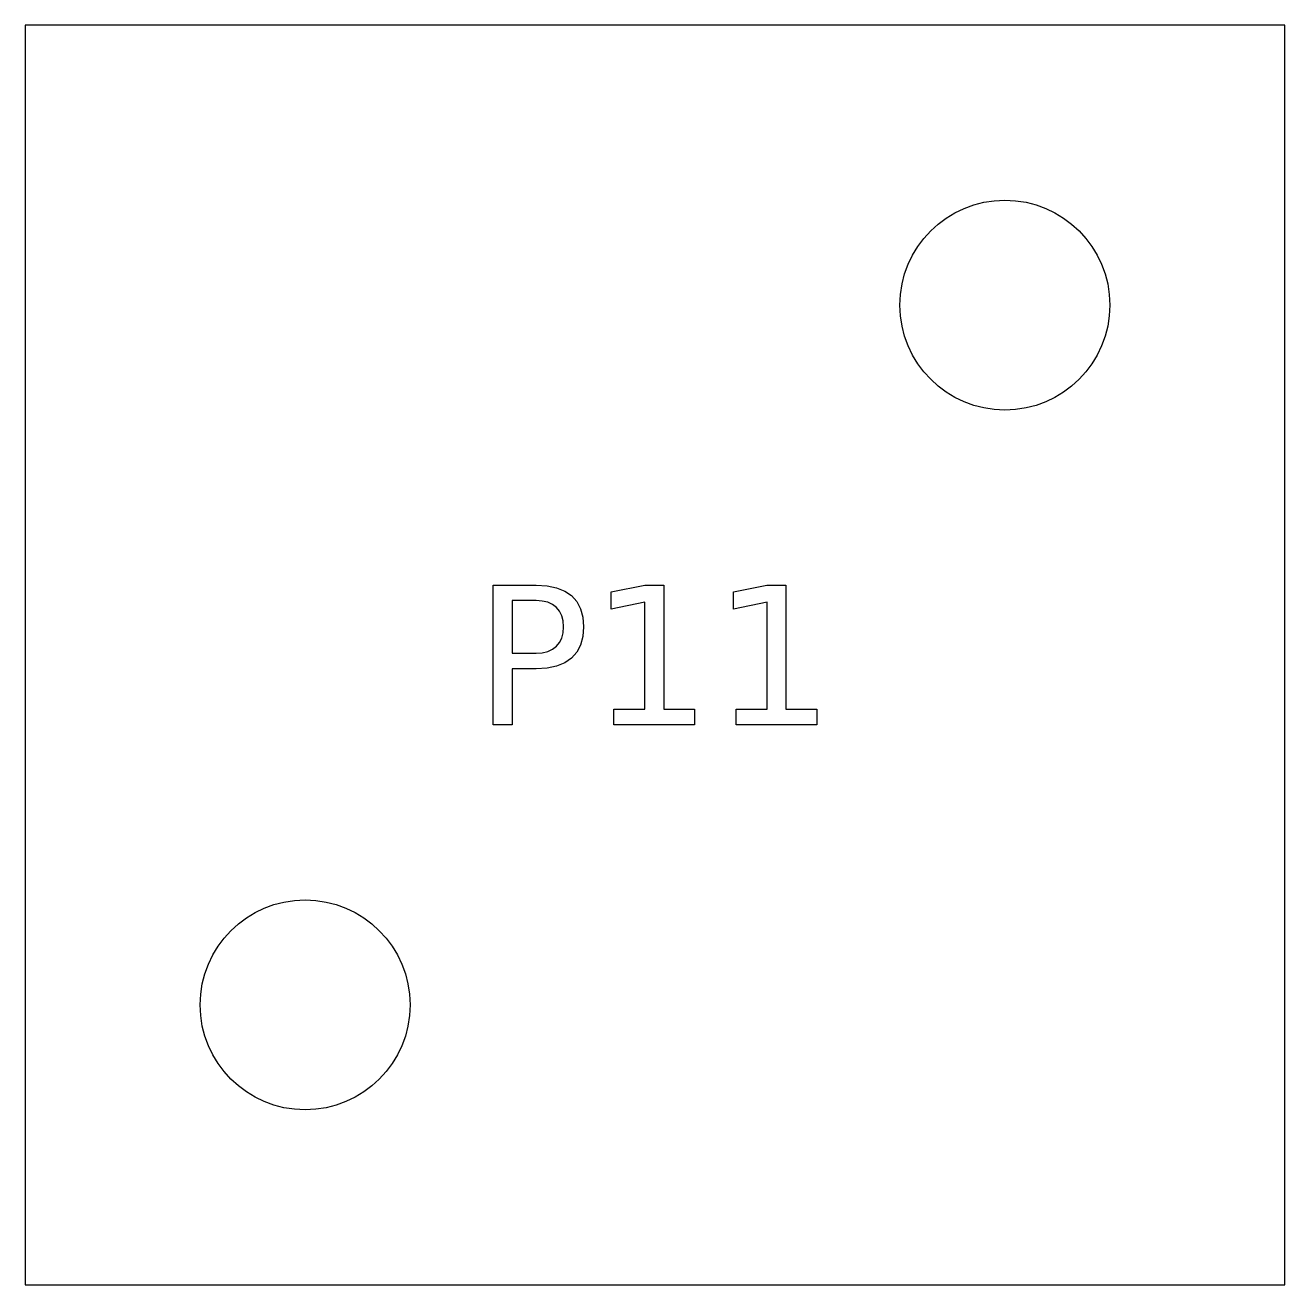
# Model space of a CAD drawing. Header units: millimetres. Extents: x 0 to 36, y 0 to 36.
import ezdxf

# ---------------------------------------------------------------- set-up
doc = ezdxf.new("R2010")
doc.units = ezdxf.units.MM
doc.layers.add('CUT', color=1, linetype='Continuous')
doc.layers.add('LABELS', color=3, linetype='Continuous')

msp = doc.modelspace()

# ---------------------------------------------------------------- linework, layer by layer
at = {"layer": 'CUT'}
msp.add_lwpolyline([(0, 0), (36, 0), (36, 36), (0, 36)], close=True, dxfattribs=at)
for centre in [(28, 28), (8, 8)]:
    msp.add_circle(centre, 3, dxfattribs=at)
at = {"layer": 'LABELS'}
for points in [[(13.377, 20), (14.599, 20), (14.915, 19.981), (15.189, 19.924), (15.423, 19.829), (15.616, 19.696), (15.766, 19.526), (15.874, 19.321), (15.938, 19.081), (15.96, 18.805), (15.938, 18.527), (15.874, 18.285), (15.766, 18.08), (15.616, 17.91), (15.423, 17.778), (15.189, 17.683), (14.915, 17.626), (14.599, 17.608), (13.918, 17.608), (13.918, 16), (13.377, 16), (13.377, 20)], [(16.828, 16.455), (17.712, 16.455), (17.712, 19.507), (16.75, 19.314), (16.75, 19.807), (17.707, 20), (18.248, 20), (18.248, 16.455), (19.132, 16.455), (19.132, 16), (16.828, 16), (16.828, 16.455)], [(20.319, 16.455), (21.203, 16.455), (21.203, 19.507), (20.241, 19.314), (20.241, 19.807), (21.198, 20), (21.739, 20), (21.739, 16.455), (22.623, 16.455), (22.623, 16), (20.319, 16), (20.319, 16.455)], [(13.918, 19.555), (13.918, 18.052), (14.599, 18.052), (14.777, 18.064), (14.934, 18.101), (15.069, 18.162), (15.183, 18.248), (15.273, 18.356), (15.338, 18.485), (15.376, 18.635), (15.389, 18.805), (15.376, 18.974), (15.338, 19.123), (15.273, 19.252), (15.183, 19.36), (15.069, 19.445), (14.934, 19.506), (14.777, 19.543), (14.599, 19.555), (13.918, 19.555)]]:
    msp.add_lwpolyline(points, close=True, dxfattribs=at)

doc.saveas('drawing.dxf')
